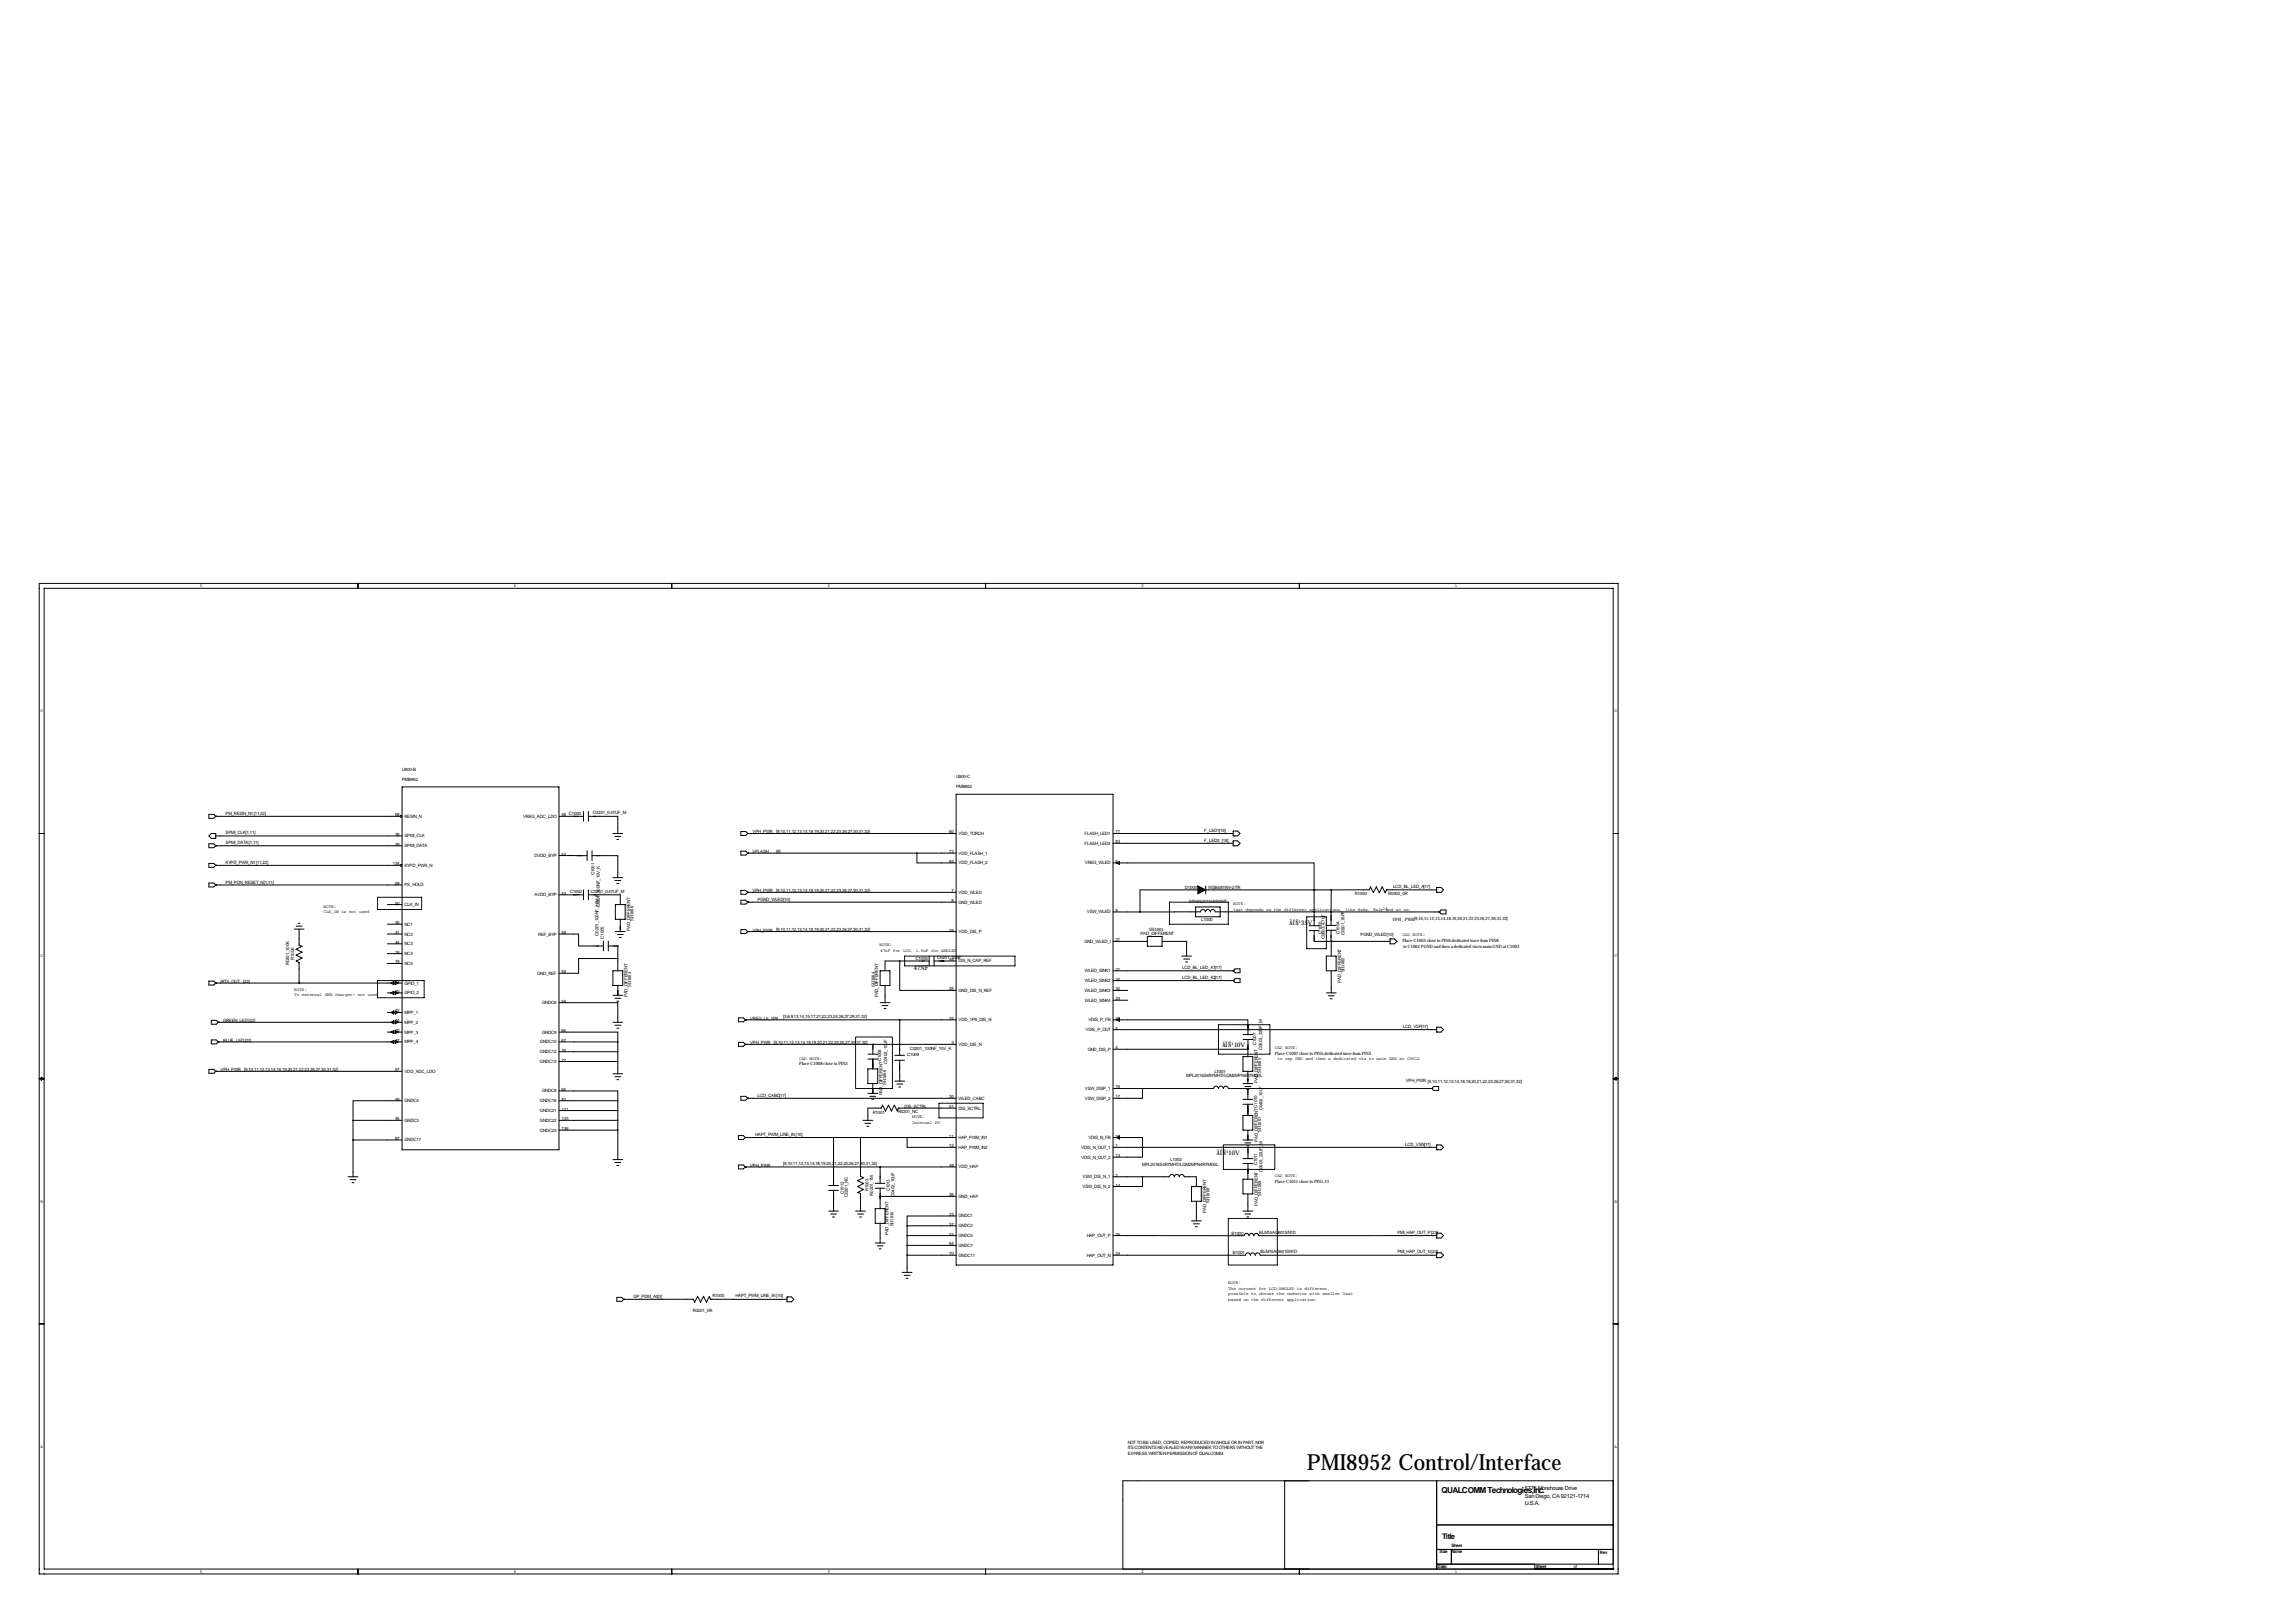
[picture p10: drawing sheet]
<svg xmlns="http://www.w3.org/2000/svg" width="1189mm" height="841mm" viewBox="0 0 1189 841" stroke-linecap="round" stroke-linejoin="round" font-family="sans-serif">
<defs><g id="words">
<text font-size="11.5" x="677" y="761">PMI8952 Control/Interface</text>
<text font-size="4.3" x="747" y="773">QUALCOMM Technologies,Inc.</text>
<text font-size="4" x="747" y="797">Title</text>
<g font-size="3.3">
<text x="668" y="479">ÄÍÑ¹35V</text>
<text x="473" y="502">47NF</text>
<text x="633" y="542">ÄÍÑ¹10V</text>
<text x="630" y="598">ÄÍÑ¹10V</text>
</g>
<g font-size="3">
<text x="790" y="772">5775 Morehouse Drive</text>
<text x="790" y="779">U.S.A.</text>
<text x="790" y="776">San Diego, CA 92121-1714</text>
</g>
<g font-size="2.3">
<text x="103" y="304">5</text>
<text x="266" y="304">4</text>
<text x="429" y="304">3</text>
<text x="591" y="304">2</text>
<text x="754" y="304">1</text>
<text x="21" y="369">D</text>
<text x="836" y="369">D</text>
<text x="208" y="399">U900-B</text>
<text x="208" y="404">PMI8952</text>
<text x="495" y="403">U900-C</text>
<text x="495" y="408">PMI8952</text>
<text x="117" y="422">PM_RESIN_N1[11,22]</text>
<text x="205" y="423">68</text>
<text x="210" y="424">RESIN_N</text>
<text x="271" y="424">VREG_ADC_LDO</text>
<text x="291" y="423">46</text>
<text x="295" y="422">C1000</text>
<text x="307" y="422">C0201_0.47UF_M</text>
<text x="390" y="432">VPH_PWR</text>
<text x="402" y="431">[9,10,11,12,13,14,18,19,20,21,22,23,26,27,30,31,32]</text>
<text x="492" y="432">60</text>
<text x="578" y="432">71</text>
<text x="624" y="431">F_LED1[18]</text>
<text x="117" y="432">SPMI_CLK[1,11]</text>
<text x="117" y="437">SPMI_DATA[1,11]</text>
<text x="205" y="433">38</text>
<text x="210" y="434">SPMI_CLK</text>
<text x="497" y="432">VDD_TORCH</text>
<text x="562" y="438">FLASH_LED2</text>
<text x="562" y="432">FLASH_LED1</text>
<text x="578" y="437">83</text>
<text x="624" y="436">F_LED2 [18]</text>
<text x="205" y="438">39</text>
<text x="210" y="439">SPMI_DATA</text>
<text x="277" y="444">DVDD_BYP</text>
<text x="291" y="443">54</text>
<text x="390" y="442">VFLASH</text>
<text x="402" y="442">[9]</text>
<text x="492" y="442">72</text>
<text x="497" y="443">VDD_FLASH_1</text>
<text x="117" y="447">KYPD_PWR_N1[11,22]</text>
<text x="203" y="448">134</text>
<text x="210" y="449">KYPD_PWR_N</text>
<text x="492" y="447">84</text>
<text x="497" y="448">VDD_FLASH_2</text>
<text x="562" y="448">VREG_WLED</text>
<text x="578" y="447">6</text>
<text x="308" y="453" transform="rotate(-90 308 453)">C1001</text>
<text x="117" y="458">PM_PON_RESET_N[1,11]</text>
<text x="205" y="458">69</text>
<text x="210" y="459">PS_HOLD</text>
<text x="402" y="462">[9,10,11,12,13,14,18,19,20,21,22,23,26,27,30,31,32]</text>
<text x="614" y="461">D1000</text>
<text x="626" y="460">WSB5819W-2/TR</text>
<text x="722" y="460">LCD_BL_LED_A[17]</text>
<text x="277" y="464">AVDD_BYP</text>
<text x="291" y="463">53</text>
<text x="295" y="462">C1002</text>
<text x="306" y="462">C0201_0.47UF_M</text>
<text x="390" y="462">VPH_PWR</text>
<text x="392" y="467">PGND_WLED[10]</text>
<text x="493" y="467">8</text>
<text x="493" y="462">7</text>
<text x="497" y="463">VDD_WLED</text>
<text x="616" y="468">SPH252010H2R2MT</text>
<text x="702" y="463">R1000</text>
<text x="719" y="463">R0402_0R</text>
<text x="168" y="470">NOTE:</text>
<text x="168" y="473">CLK_IN is not used</text>
<text x="205" y="469">50</text>
<text x="210" y="469">CLK_IN</text>
<text x="311" y="470" transform="rotate(-90 311 470)">C0201_100NF_10V_K</text>
<text x="497" y="468">GND_WLED</text>
<text x="563" y="473">VSW_WLED</text>
<text x="578" y="472">9</text>
<text x="639" y="469">NOTE:</text>
<text x="639" y="472">Isat depends on the different applications, like 4s4p, 8s2p and so on.</text>
<text x="716" y="472">14</text>
<text x="205" y="479">40</text>
<text x="210" y="479">NC1</text>
<text x="328" y="477" transform="rotate(-90 328 477)">SH1000</text>
<text x="622" y="477">L1000</text>
<text x="721" y="477">VPH_PWR[9,10,11,12,13,14,18,19,20,21,22,23,26,27,30,31,32]</text>
<text x="205" y="484">41</text>
<text x="210" y="485">NC2</text>
<text x="279" y="485">REF_BYP</text>
<text x="291" y="484">58</text>
<text x="310" y="485" transform="rotate(-90 310 485)">C0201_100NF_10V_K</text>
<text x="326" y="482" transform="rotate(-90 326 482)">PAD_DIFFERENT</text>
<text x="390" y="483">VPH_PWR</text>
<text x="402" y="482">[9,10,11,12,13,14,18,19,20,21,22,23,26,27,30,31,32]</text>
<text x="492" y="483">28</text>
<text x="497" y="483">VDD_DIS_P</text>
<text x="591" y="484">PAD_DIFFERENT</text>
<text x="595" y="482">SH1001</text>
<text x="685" y="484" transform="rotate(-90 685 484)">C1003</text>
<text x="694" y="484" transform="rotate(-90 694 484)">C1004</text>
<text x="696" y="485" transform="rotate(-90 696 485)">C0201_18PF</text>
<text x="705" y="485">PGND_WLED[10]</text>
<text x="726" y="485">CAD NOTE:</text>
<text x="205" y="489">44</text>
<text x="210" y="490">NC3</text>
<text x="313" y="486" transform="rotate(-90 313 486)">C1005</text>
<text x="456" y="490">NOTE:</text>
<text x="562" y="488">GND_WLED_I</text>
<text x="578" y="488">31</text>
<text x="686" y="487" transform="rotate(-90 686 487)">C0603_4.7UF</text>
<text x="726" y="488">Place C1003 close to PIN6,dedicated trace from PIN8</text>
<text x="727" y="491">to C1003 PGND and then a dedicated via to main GND at C1003</text>
<text x="21" y="496">C</text>
<text x="152" y="497" transform="rotate(-90 152 497)">R1006</text>
<text x="205" y="494">18</text>
<text x="210" y="495">NC4</text>
<text x="456" y="493">47nF for LCD, 1.5nF for AMOLED</text>
<text x="474" y="497">C1006</text>
<text x="485" y="497">C0201_33NF</text>
<text x="492" y="498">15</text>
<text x="836" y="496">C</text>
<text x="150" y="500" transform="rotate(-90 150 500)">R0201_100K</text>
<text x="205" y="499">19</text>
<text x="210" y="500">NC5</text>
<text x="497" y="499">DIS_N_CAP_REF</text>
<text x="562" y="504">WLED_SINK1</text>
<text x="578" y="503">21</text>
<text x="612" y="502">LCD_BL_LED_K1[17]</text>
<text x="696" y="504" transform="rotate(-90 696 504)">SH1002</text>
<text x="114" y="509">IRTX_OUT</text>
<text x="126" y="509">[22]</text>
<text x="205" y="509">75</text>
<text x="210" y="510">GPIO_1</text>
<text x="278" y="505">GND_REF</text>
<text x="291" y="504">59</text>
<text x="562" y="509">WLED_SINK2</text>
<text x="578" y="508">20</text>
<text x="612" y="507">LCD_BL_LED_K2[17]</text>
<text x="695" y="509" transform="rotate(-90 695 509)">PAD_DIFFERENT</text>
<text x="152" y="513">NOTE:</text>
<text x="205" y="514">63</text>
<text x="210" y="515">GPIO_2</text>
<text x="327" y="511" transform="rotate(-90 327 511)">SH1003</text>
<text x="453" y="511" transform="rotate(-90 453 511)">SH1004</text>
<text x="492" y="513">26</text>
<text x="497" y="514">GND_DIS_N_REF</text>
<text x="562" y="514">WLED_SINK3</text>
<text x="578" y="513">32</text>
<text x="152" y="516">To external SMB charger/ not used</text>
<text x="281" y="520">GNDC6</text>
<text x="291" y="519">56</text>
<text x="325" y="517" transform="rotate(-90 325 517)">PAD_DIFFERENT</text>
<text x="455" y="517" transform="rotate(-90 455 517)">PAD_DIFFERENT</text>
<text x="562" y="519">WLED_SINK4</text>
<text x="578" y="518">33</text>
<text x="205" y="524">22</text>
<text x="210" y="525">MPP_1</text>
<text x="406" y="527">[3,6,9,13,14,15,17,21,22,23,24,26,27,29,31,32]</text>
<text x="116" y="530">GREEN_LED [22]</text>
<text x="205" y="530">34</text>
<text x="210" y="530">MPP_2</text>
<text x="389" y="528">VREG_L5_1P8</text>
<text x="492" y="528">25</text>
<text x="497" y="529">VDD_1P8_DIS_N</text>
<text x="564" y="529">VDIS_P_FB</text>
<text x="578" y="533">5</text>
<text x="578" y="528">29</text>
<text x="727" y="533">LCD_VSP[17]</text>
<text x="116" y="540">BLUE_LED[22]</text>
<text x="205" y="540">47</text>
<text x="205" y="535">10</text>
<text x="210" y="535">MPP_3</text>
<text x="281" y="535">GNDC9</text>
<text x="291" y="540">67</text>
<text x="291" y="535">66</text>
<text x="562" y="534">VDIS_P_OUT</text>
<text x="210" y="540">MPP_4</text>
<text x="280" y="546">GNDC12</text>
<text x="280" y="540">GNDC10</text>
<text x="291" y="545">76</text>
<text x="389" y="541">VPH_PWR</text>
<text x="401" y="541">[9,10,11,12,13,14,18,19,20,21,22,23,26,27,30,31,32]</text>
<text x="471" y="544">C0201_100NF_10V_K</text>
<text x="493" y="541">3</text>
<text x="497" y="542">VDD_DIS_N</text>
<text x="563" y="544">GND_DIS_P</text>
<text x="578" y="543">4</text>
<text x="651" y="541" transform="rotate(-90 651 541)">C1007</text>
<text x="654" y="544" transform="rotate(-90 654 544)">C0603_22UF_M</text>
<text x="660" y="543">CAD NOTE:</text>
<text x="280" y="551">GNDC13</text>
<text x="291" y="550">77</text>
<text x="414" y="549">CAD NOTE:</text>
<text x="414" y="552">Place C1008 close to PIN3</text>
<text x="456" y="550" transform="rotate(-90 456 550)">C1008</text>
<text x="459" y="551" transform="rotate(-90 459 551)">C0402_10UF</text>
<text x="470" y="547">C1009</text>
<text x="660" y="546">Place C1007 close to PIN5,dedicated trace from PIN4</text>
<text x="662" y="549">to cap GND and then a dedicated via to main GND at C0612</text>
<text x="114" y="555">VPH_PWR</text>
<text x="126" y="555">[9,10,11,12,13,14,18,19,20,21,22,23,26,27,30,31,32]</text>
<text x="205" y="555">57</text>
<text x="210" y="556">VDD_ADC_LDO</text>
<text x="614" y="558">MPL2016S4R7MHT//LQM2MPN4R7MG0L</text>
<text x="629" y="556">L1001</text>
<text x="653" y="556" transform="rotate(-90 653 556)">SH1005</text>
<text x="459" y="562" transform="rotate(-90 459 562)">SH1006</text>
<text x="578" y="564">16</text>
<text x="652" y="561" transform="rotate(-90 652 561)">PAD_DIFFERENT</text>
<text x="728" y="561">VPH_PWR [9,10,11,12,13,14,18,19,20,21,22,23,26,27,30,31,32]</text>
<text x="281" y="566">GNDC8</text>
<text x="291" y="565">65</text>
<text x="392" y="568">LCD_CABC[17]</text>
<text x="457" y="567" transform="rotate(-90 457 567)">PAD_DIFFERENT</text>
<text x="492" y="569">30</text>
<text x="497" y="570">WLED_CABC</text>
<text x="562" y="570">VSW_DISP_2</text>
<text x="562" y="565">VSW_DISP_1</text>
<text x="578" y="569">17</text>
<text x="205" y="570">49</text>
<text x="210" y="571">GNDC4</text>
<text x="280" y="571">GNDC16</text>
<text x="291" y="575">121</text>
<text x="291" y="570">82</text>
<text x="469" y="574">DIS_SCTRL</text>
<text x="492" y="574">51</text>
<text x="497" y="575">DIS_SCTRL</text>
<text x="654" y="575" transform="rotate(-90 654 575)">C0402_10UF</text>
<text x="205" y="580">45</text>
<text x="210" y="581">GNDC3</text>
<text x="280" y="581">GNDC22</text>
<text x="280" y="576">GNDC21</text>
<text x="291" y="580">133</text>
<text x="452" y="577">R1001</text>
<text x="465" y="577">R0201_NC</text>
<text x="472" y="579">NOTE:</text>
<text x="280" y="586">GNDC23</text>
<text x="291" y="585">136</text>
<text x="472" y="582">Internal PD</text>
<text x="653" y="586" transform="rotate(-90 653 586)">SH1007</text>
<text x="205" y="590">87</text>
<text x="210" y="591">GNDC17</text>
<text x="391" y="588">HAPT_PWM_LINE_IN [10]</text>
<text x="492" y="589">11</text>
<text x="497" y="590">HAP_PWM_IN1</text>
<text x="564" y="590">VDIS_N_FB</text>
<text x="578" y="589">27</text>
<text x="652" y="591" transform="rotate(-90 652 591)">PAD_DIFFERENTC1010</text>
<text x="728" y="594">LCD_VSN[17]</text>
<text x="492" y="594">12</text>
<text x="497" y="595">HAP_PWM_IN2</text>
<text x="560" y="595">VDIS_N_OUT_1</text>
<text x="578" y="599">13</text>
<text x="578" y="594">1</text>
<text x="389" y="604">VPH_PWR</text>
<text x="406" y="604">[9,10,11,12,13,14,18,19,20,21,22,23,26,27,30,31,32]</text>
<text x="492" y="604">48</text>
<text x="497" y="605">VDD_HAP</text>
<text x="560" y="600">VDIS_N_OUT_2</text>
<text x="592" y="604">MPL2016S4R7MHT//LQM2MPN4R7MG0L</text>
<text x="606" y="601">L1002</text>
<text x="651" y="604" transform="rotate(-90 651 604)">C1011</text>
<text x="561" y="610">VSW_DIS_N_1</text>
<text x="578" y="610">2</text>
<text x="654" y="607" transform="rotate(-90 654 607)">C0603_22UF_M</text>
<text x="660" y="610">CAD NOTE:</text>
<text x="450" y="617" transform="rotate(-90 450 617)">R1003</text>
<text x="461" y="617" transform="rotate(-90 461 617)">C1013</text>
<text x="561" y="615">VSW_DIS_N_2</text>
<text x="578" y="615">14</text>
<text x="660" y="613">Place C1011 close to PIN1,13</text>
<text x="21" y="623">B</text>
<text x="437" y="618" transform="rotate(-90 437 618)">C1012</text>
<text x="439" y="620" transform="rotate(-90 439 620)">C0201_NC</text>
<text x="452" y="619" transform="rotate(-90 452 619)">R0201_1M</text>
<text x="463" y="620" transform="rotate(-90 463 620)">C0402_10UF</text>
<text x="492" y="620">36</text>
<text x="497" y="620">GND_HAP</text>
<text x="627" y="623" transform="rotate(-90 627 623)">SH1009</text>
<text x="653" y="619" transform="rotate(-90 653 619)">SH1008</text>
<text x="836" y="623">B</text>
<text x="492" y="630">23</text>
<text x="625" y="628" transform="rotate(-90 625 628)">PAD_DIFFERENT</text>
<text x="652" y="625" transform="rotate(-90 652 625)">PAD_DIFFERENT</text>
<text x="463" y="635" transform="rotate(-90 463 635)">SH1010</text>
<text x="492" y="635">37</text>
<text x="497" y="631">GNDC1</text>
<text x="497" y="636">GNDC2</text>
<text x="460" y="640" transform="rotate(-90 460 640)">PAD_DIFFERENT</text>
<text x="492" y="640">52</text>
<text x="497" y="641">GNDC5</text>
<text x="563" y="641">HAP_OUT_P</text>
<text x="578" y="640">35</text>
<text x="638" y="640">B1000</text>
<text x="652" y="639">BLM15AG601SN1D</text>
<text x="724" y="639">PMI_HAP_OUT_P[23]</text>
<text x="492" y="645">64</text>
<text x="497" y="646">GNDC7</text>
<text x="492" y="650">70</text>
<text x="497" y="651">GNDC11</text>
<text x="563" y="651">HAP_OUT_N</text>
<text x="578" y="650">24</text>
<text x="639" y="650">B1001</text>
<text x="653" y="649">BLM15AG601SN1D</text>
<text x="724" y="649">PMI_HAP_OUT_N [23]</text>
<text x="636" y="665">NOTE:</text>
<text x="369" y="672">R1005</text>
<text x="636" y="668">The current for LCD/AMOLED is different,</text>
<text x="636" y="671">possible to choose the inductor with smaller Isat</text>
<text x="328" y="672">GP_PDM_A0[3]</text>
<text x="381" y="672">HAPT_PWM_LINE_IN [10]</text>
<text x="636" y="674">based on the different application.</text>
<text x="359" y="680">R0201_0R</text>
<text x="21" y="750">A</text>
<text x="584" y="748">NOT TO BE USED, COPIED, REPRODUCED IN WHOLE OR IN PART, NOR</text>
<text x="836" y="750">A</text>
<text x="584" y="754">EXPRESS WRITTEN PERMISSION OF QUALCOMM.</text>
<text x="584" y="751">ITS CONTENTS REVEALED IN ANY MANNER TO OTHERS WITHOUT THE</text>
<text x="752" y="801">Sheet</text>
<text x="746" y="805">Size</text>
<text x="752" y="804">Name</text>
<text x="829" y="805">Rev</text>
<text x="103" y="815">5</text>
<text x="266" y="815">4</text>
<text x="429" y="815">3</text>
<text x="591" y="815">2</text>
<text x="745" y="812">Date:</text>
<text x="754" y="815">1</text>
<text x="796" y="812">Sheet</text>
<text x="815" y="812">of</text>
</g>
</g></defs>
<g fill="none" stroke="#000" stroke-width=".52" stroke-dasharray=".4 .4">
<path d="M196 471v-6M196 465h22M218 465v6M218 471h-22M606 479v-12M606 467h30M636 467v12M636 479h-30M677 475h10M687 475v16M469 495h57M526 495v5"/>
<path d="M677 491v-16M687 491h-10M196 517v-9M196 508h24M220 508v9M220 517h-24M469 500v-5M526 500h-57M443 537h19M462 537v27M631 531h27M658 531v15"/>
<path d="M631 546v-15M658 546h-27M443 564v-27M462 564h-19M486 579v-8M486 571h23M509 571v8M509 579h-23M634 593h26M660 593v13M634 606v-13M660 606h-26"/>
<path d="M636 631h26M662 631v24M636 655v-24M662 655h-26"/>
</g>
<g fill="none" stroke="#000" stroke-width=".52">
<path d="M20 302h818v513h-818zM23 305h813v508h-813zM185 302v3M348 302v3M511 302v3M673 302v3M208 408h82v188h-82zM495 411h82v244h-82zM20 432h3M108 433l1-1h3v2h-3zM108 422h3l1 1-1 1h-3zM108 437h3l1 1-1 1h-3z"/>
<path d="M112 423h.1M112 438h.1M112 423h95M112 438h96M112 433h96M290 423h12M297 423h.1M302 420v5M305 423h15v9M305 420v5M317 432h6M319 433h3"/>
<path d="M320 435h1M384 431h2l1 1-1 1h-2zM387 432h.1M387 432h108M577 432h62M577 437h62M639 436h2l1 1-1 1h-2zM639 430h2l1 2-1 1h-2zM836 432h2M108 457h3l1 1-1 1h-3zM108 447h3l1 1-1 1h-3zM112 458h.1"/>
<path d="M112 448h.1M112 458h96M112 448h95M290 443h14M304 441v5M307 443h13v12M307 441v5M317 455h6M319 456h3M320 458h1M384 441h2l1 1-1 1h-2zM387 442h.1"/>
<path d="M387 442h108M475 442v5h20M577 447h104v14M578 447l2-1v2zM625 459v4M744 460h3l1 1-1 1h-3zM153 480h3M154 478h1M201 469h7M201 479h7M290 463h12M297 463h.1"/>
<path d="M302 461v5M305 463h16v6M305 461v5M319 469h5v7h-5zM321 476v7M384 461h2l1 1-1 1h-2zM384 466h2l1 1-1 1h-2zM387 467h.1M387 462h.1M387 467h108M387 462h108M577 472h14"/>
<path d="M591 472h31a1.3 1.3 0 0 1 1-1 1.3 1.3 0 0 1 1 1 1.3 1.3 0 0 1 2-1 1.3 1.3 0 0 1 1 1 1.3 1.3 0 0 1 1-1 1.3 1.3 0 0 1 2 1h115M619 470h13v5h-13zM621 461h-30v11M625 461h84l1-2 1 3 2-3 2 3 1-3 2 3v-1h26M678 479h5M681 461h.1M681 461v18M687 479h5M690 461v18M745 472h.1M745 472l2-1h2v2h-2zM152 481h5"/>
<path d="M155 481v9h1l-3 2 3 1-3 2 3 1-3 2 2 1v10M201 484h7M201 499h7M201 494h7M201 489h7M290 484h10v6h13M313 487v6M315 490h5v6M315 487v6M319 483h5M320 484h3M320 496h-20v8h-10"/>
<path d="M320 496v7M321 486h1M384 482h2l1 1-1 1h-2zM387 483h.1M387 483h108M466 498v15h29M481 498h-23v5M481 495v5M484 498h11M484 495v5M577 488h17M594 485h8v5h-8z"/>
<path d="M602 488h13v7M612 495h5M613 497h3M614 498h1M678 482h5M681 482v6h9M687 482h5M687 495h5v8h-5zM690 482v6M690 488h.1M690 488v7M690 488h30"/>
<path d="M720 486h2l2 2-2 1h-2zM108 508h3l1 1-1 1h-3zM112 509h.1M112 509h96M201 514h7M202 509l2-1v2zM202 514h2v1zM205 508l1 1-1 1zM205 514h1l-1 1zM290 519h30v11M317 503h6v7h-6zM317 516h6"/>
<path d="M319 517h3M320 519h1M320 510v6M456 503h5v7h-5zM456 519h5M458 510v9M577 503h62M577 518h7M577 513h7M577 508h62M639 508h.1M639 503h.1"/>
<path d="M639 503l1-1h2v2h-2zM640 507h2v2h-2l-1-1zM687 514h5M688 516h3M689 517h1M690 503v11M109 529h3l1 1-1 1h-3zM109 539h3l1 1-1 1h-3zM113 530h.1M113 540h.1M113 540h95M113 530h95"/>
<path d="M201 535h7M201 524h7M202 524h2v1zM202 530l2-1v1zM202 535l2-1v1zM202 540l2-1v1zM205 524h1l-1 1zM205 529l1 1h-1zM205 534l1 1h-1zM205 539l1 1h-1zM290 535h30v5M290 540h30"/>
<path d="M317 530h6M319 531h3M320 533h1M320 540v16M383 527h2l1 1-1 1h-2zM383 540h2l1 1-1 1h-2zM386 528h.1M386 528h109M457 521h3M458 522h1M466 528v19M577 528h69v5"/>
<path d="M577 533h167M578 528l2-1v2zM644 538h5M644 536h5M646 533h.1M646 533v-2v5M646 538v9M744 532h3l1 1-1 2h-3zM20 559h3M21 558l2 1h-2zM108 554h3l1 1-1 1h-3zM112 555h.1"/>
<path d="M112 555h96M290 550h30M290 545h30M317 556h6M319 558h3M320 559h1M386 541h.1M386 541h109M450 554h5v7h-5zM450 549h5M450 546h5M452 541h.1"/>
<path d="M452 541v5M452 549v5M463 547h6M463 549h6M464 560h5M466 549v11M577 543h69M644 547h5v8h-5zM646 555v6M836 559h2M836 559l1-1v1zM208 570h-25v10"/>
<path d="M290 565h30v5M290 575h30M290 570h30M320 570v31M384 568h2l1 1-1 1h-2zM387 569h.1M387 569h108M450 566h5M451 568h3M452 569h1M452 561v5M465 562h3"/>
<path d="M466 563h1M495 574h-30v1l-2-3-1 3-2-3-1 3-2-3-1 2h-6v6M577 564h52a1.3 1.3 0 0 1 1-1 1.3 1.3 0 0 1 1 1 1.3 1.3 0 0 1 1-1 1.3 1.3 0 0 1 2 1 1.3 1.3 0 0 1 1-1 1.3 1.3 0 0 1 1 1h106M592 564v5h-15M644 572h5M644 569h5M644 578h5v7h-5zM644 561h5M645 563h3M646 564h1M646 564v5M646 572v6"/>
<path d="M742 564h.1M742 564l1-1h2v2h-2zM183 580h25M183 590h25M183 580v30M290 585h30M290 580h30M383 588h2l1 1-1 1h-2zM386 589h.1M386 589h109M432 589v25M446 589v20l1 1-3 2 3 1-3 2 3 1-3 2h2v9"/>
<path d="M447 580h5M448 582h3M449 583h1M470 589v5h25M577 589h15v5M577 594h167M578 589l2-1v2zM592 594v5h-15M592 594h.1M644 590h5M645 592h3M646 594h1"/>
<path d="M646 585v5M646 594v6M744 593h3l1 1-1 2h-3zM180 610h5M181 611h3M182 613h1M317 601h6M319 602h3M320 604h1M383 603h2l1 1-1 1h-2zM386 604h.1M386 604h109"/>
<path d="M429 614h5M429 617h5M432 617v10M453 613h5M453 615h5M456 620h39M456 604v9M456 615v11M577 610h29a1.3 1.3 0 0 1 1-2 1.3 1.3 0 0 1 1 2 1.4 1.4 0 0 1 2-2 1.3 1.3 0 0 1 1 2 1.3 1.3 0 0 1 1-2 1.3 1.3 0 0 1 1 2h7v5M592 610v5h-15M617 615h5v7h-5zM644 611h5v7h-5z"/>
<path d="M644 603h5M644 600h5M646 618v9M646 606v2M646 603v8M429 627h5M430 629h3M431 630h1M443 627h5M444 629h3M445 630h1M453 626h5v8h-5z"/>
<path d="M456 634v10M470 635h25M470 635v24M495 630h-25v5M617 632h5M618 634h3M619 635h1M620 622v10M644 627h5M645 629h3M646 630h1M744 639h3l1 1-1 1h-3z"/>
<path d="M453 644h5M454 645h3M455 647h1M467 659h5M470 650h25M470 640h25M470 645h25M577 650h68a1.3 1.3 0 0 1 1-1 1.3 1.3 0 0 1 2 1M577 640h67a1.3 1.3 0 0 1 2-1 1.3 1.3 0 0 1 1 1 1.3 1.3 0 0 1 1-1 1.3 1.3 0 0 1 2 1 1.3 1.3 0 0 1 1-1 1.3 1.3 0 0 1 1 1h92M648 650a1.3 1.3 0 0 1 1-1 1.3 1.3 0 0 1 1 1 1.3 1.3 0 0 1 2-1 1.3 1.3 0 0 1 1 1h91M744 649h3l1 1-1 1h-3zM320 672h2l1 1-1 1h-2z"/>
<path d="M323 673h.1M323 673h36l1 2 1-4 2 4 1-4 2 4 1-4 1 2h40M408 672h2l1 1-1 1h-2zM468 661h3M469 662h1M20 686h3M836 686h2M665 767v46M744 767v46M836 767h-254v46M744 790h92M185 813v2"/>
<path d="M348 813v2M511 813v2M673 813v2M744 803h92M744 810h92M752 803v7M795 813h.1M795 810v3M828 803v7M836 813h.1"/>
<circle cx="208" cy="423" r=".5"/>
<circle cx="208" cy="448" r=".5"/>
</g>
<path d="M621 459l4 2-4 2z" fill="#000" stroke="#000" stroke-width=".52"/>
<use href="#words"/>
</svg>
